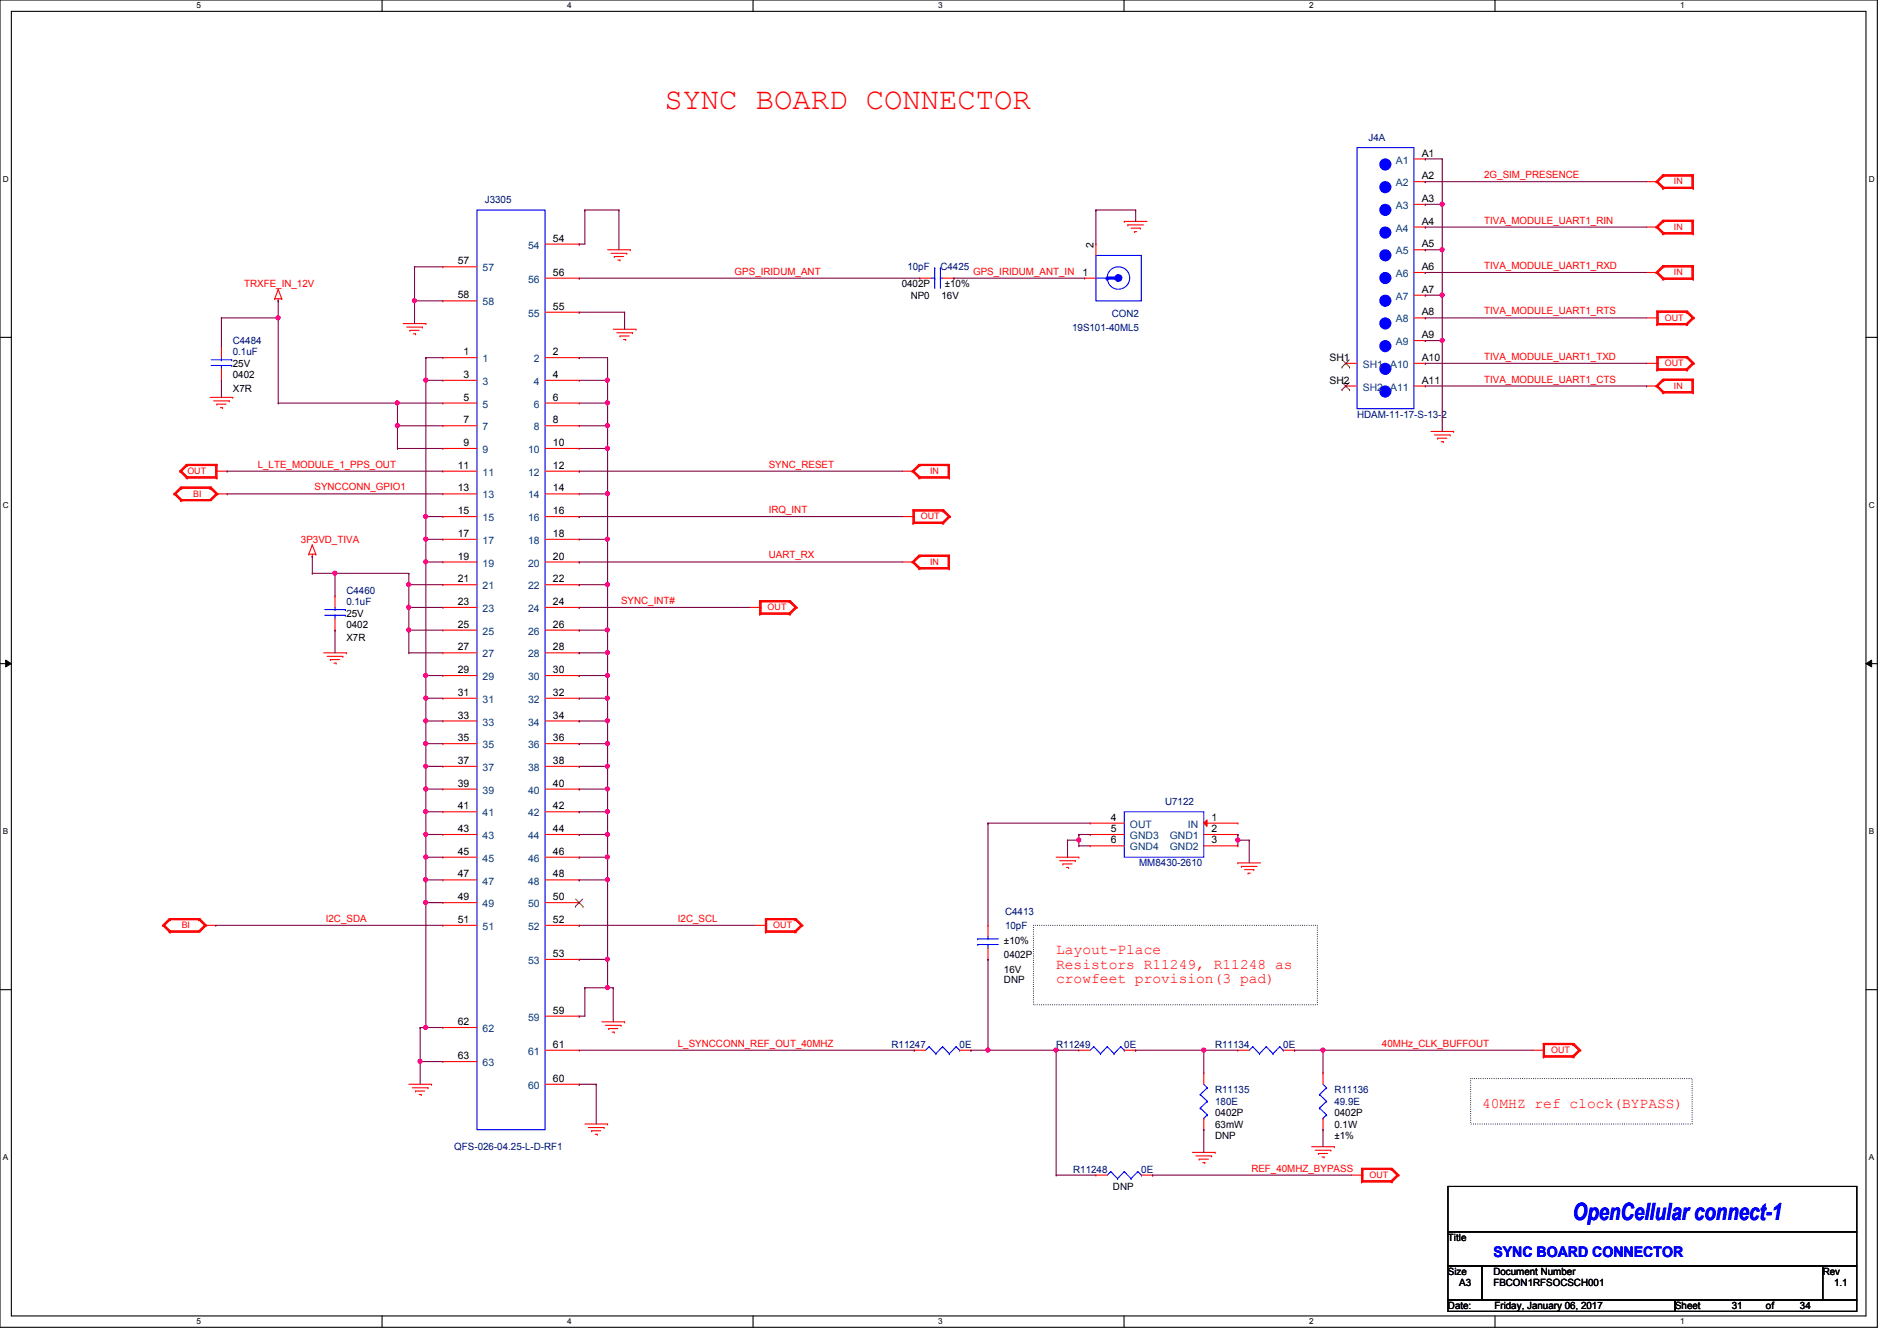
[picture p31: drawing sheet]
<svg xmlns="http://www.w3.org/2000/svg" width="297mm" height="210mm" viewBox="0 0 297 210" stroke-linecap="round" stroke-linejoin="round" font-family="sans-serif">
<defs><g id="words">
<text font-size="4.8" fill="#f00" x="104" y="17.1">SYNC BOARD CONNECTOR</text>
<text font-size="3.7" fill="#00f" x="246.3" y="191.1">OpenCellular connect-1</text>
<g font-size="2.3" fill="#f00">
<text x="165.4" y="149.4">Layout-Place</text>
<text x="165.4" y="151.7">Resistors R11249, R11248 as</text>
<text x="165.4" y="154">crowfeet provision(3 pad)</text>
<text x="232" y="173.4">40MHZ ref clock(BYPASS)</text>
</g>
<text font-size="2.3" fill="#00f" x="233.8" y="196.8">SYNC BOARD CONNECTOR</text>
<g font-size="1.6" fill="#000080">
<text x="214.2" y="22.1">J4A</text>
<text x="75.9" y="31.8">J3305</text>
<text x="142.1" y="42.3">10pF</text>
<text x="147.2" y="42.3">C4425</text>
<text x="36.4" y="53.9">C4484</text>
<text x="167.9" y="51.8">19S101-40ML5</text>
<text x="174.1" y="49.6">CON2</text>
<text x="36.4" y="55.7">0.1uF</text>
<text x="212.5" y="65.4">HDAM-11-17-S-13-2</text>
<text x="54.2" y="93">C4460</text>
<text x="54.2" y="94.8">0.1uF</text>
<text x="182.4" y="126.1">U7122</text>
<text x="178.4" y="135.7">MM8430-2610</text>
<text x="157.4" y="143.3">C4413</text>
<text x="157.4" y="145.5">10pF</text>
<text x="139.6" y="164.1">R11247</text>
<text x="150.2" y="164.1">0E</text>
<text x="165.4" y="164.1">R11249</text>
<text x="176" y="164.1">0E</text>
<text x="190.2" y="164.1">R11134</text>
<text x="200.9" y="164.1">0E</text>
<text x="190.2" y="171.2">R11135</text>
<text x="190.2" y="173">180E</text>
<text x="208.9" y="171.2">R11136</text>
<text x="208.9" y="173">49.9E</text>
<text x="71.1" y="180.1">QFS-026-04.25-L-D-RF1</text>
<text x="168" y="183.7">R11248</text>
<text x="178.7" y="183.7">0E</text>
</g>
<g font-size="1.6" fill="#004080">
<text x="218.5" y="25.6">A1</text>
<text x="218.5" y="29.2">A2</text>
<text x="218.5" y="32.7">A3</text>
<text x="82.7" y="38.9">54</text>
<text x="218.5" y="36.3">A4</text>
<text x="218.5" y="39.8">A5</text>
<text x="75.6" y="42.5">57</text>
<text x="75.6" y="47.8">58</text>
<text x="82.7" y="44.3">56</text>
<text x="218.5" y="43.4">A6</text>
<text x="218.5" y="46.9">A7</text>
<text x="82.7" y="49.6">55</text>
<text x="218.5" y="50.5">A8</text>
<text x="75.6" y="56.7">1</text>
<text x="83.6" y="56.7">2</text>
<text x="213.4" y="57.6">SH1 A10</text>
<text x="218.5" y="54.1">A9</text>
<text x="75.6" y="60.3">3</text>
<text x="75.6" y="63.8">5</text>
<text x="83.6" y="60.3">4</text>
<text x="83.6" y="63.8">6</text>
<text x="213.4" y="61.2">SH2 A11</text>
<text x="75.6" y="67.4">7</text>
<text x="75.6" y="71">9</text>
<text x="82.7" y="71">10</text>
<text x="83.6" y="67.4">8</text>
<text x="75.6" y="74.5">11</text>
<text x="82.7" y="74.5">12</text>
<text x="75.6" y="78.1">13</text>
<text x="75.6" y="81.6">15</text>
<text x="82.7" y="78.1">14</text>
<text x="82.7" y="81.6">16</text>
<text x="75.6" y="85.2">17</text>
<text x="75.6" y="88.7">19</text>
<text x="82.7" y="85.2">18</text>
<text x="82.7" y="88.7">20</text>
<text x="75.6" y="92.3">21</text>
<text x="75.6" y="95.8">23</text>
<text x="82.7" y="92.3">22</text>
<text x="82.7" y="95.8">24</text>
<text x="75.6" y="99.4">25</text>
<text x="82.7" y="99.4">26</text>
<text x="75.6" y="103">27</text>
<text x="75.6" y="106.5">29</text>
<text x="82.7" y="103">28</text>
<text x="82.7" y="106.5">30</text>
<text x="75.6" y="110.1">31</text>
<text x="75.6" y="113.6">33</text>
<text x="82.7" y="110.1">32</text>
<text x="82.7" y="113.6">34</text>
<text x="75.6" y="117.2">35</text>
<text x="82.7" y="117.2">36</text>
<text x="75.6" y="120.7">37</text>
<text x="75.6" y="124.3">39</text>
<text x="82.7" y="120.7">38</text>
<text x="82.7" y="124.3">40</text>
<text x="75.6" y="127.8">41</text>
<text x="75.6" y="131.4">43</text>
<text x="82.7" y="127.8">42</text>
<text x="82.7" y="131.4">44</text>
<text x="176.9" y="129.6">OUT</text>
<text x="176.9" y="131.4">GND3</text>
<text x="183.1" y="131.4">GND1</text>
<text x="186" y="129.6">IN</text>
<text x="75.6" y="135">45</text>
<text x="82.7" y="135">46</text>
<text x="176.9" y="133.2">GND4</text>
<text x="183.1" y="133.2">GND2</text>
<text x="75.6" y="138.5">47</text>
<text x="75.6" y="142.1">49</text>
<text x="82.7" y="138.5">48</text>
<text x="82.7" y="142.1">50</text>
<text x="75.6" y="145.6">51</text>
<text x="82.7" y="145.6">52</text>
<text x="82.7" y="151">53</text>
<text x="75.6" y="161.6">62</text>
<text x="82.7" y="159.9">59</text>
<text x="75.6" y="167">63</text>
<text x="82.7" y="165.2">61</text>
<text x="82.7" y="170.5">60</text>
</g>
<g font-size="1.6">
<text x="222.6" y="24.5">A1</text>
<text x="222.6" y="28.1">A2</text>
<text x="222.6" y="31.6">A3</text>
<text x="222.6" y="35.2">A4</text>
<text x="71.7" y="41.4">57</text>
<text x="86.6" y="37.8">54</text>
<text x="171.2" y="38.8" transform="rotate(-90 171.2 38.8)">2</text>
<text x="222.6" y="38.7">A5</text>
<text x="71.7" y="46.7">58</text>
<text x="86.6" y="43.2">56</text>
<text x="141.2" y="45">0402P</text>
<text x="142.6" y="46.8">NP0</text>
<text x="147.4" y="46.8">16V</text>
<text x="147.9" y="45">±10%</text>
<text x="169.5" y="43.2">1</text>
<text x="222.6" y="42.3">A6</text>
<text x="222.6" y="45.8">A7</text>
<text x="86.6" y="48.5">55</text>
<text x="222.6" y="49.4">A8</text>
<text x="222.6" y="53">A9</text>
<text x="36.4" y="59.2">0402</text>
<text x="36.4" y="57.4">25V</text>
<text x="72.6" y="55.6">1</text>
<text x="72.6" y="59.2">3</text>
<text x="86.6" y="55.6">2</text>
<text x="86.6" y="59.2">4</text>
<text x="208.2" y="56.5">SH1</text>
<text x="222.6" y="56.5">A10</text>
<text x="36.4" y="61.3">X7R</text>
<text x="72.6" y="62.7">5</text>
<text x="86.6" y="62.7">6</text>
<text x="208.2" y="60.1">SH2</text>
<text x="222.6" y="60.1">A11</text>
<text x="72.6" y="66.3">7</text>
<text x="72.6" y="69.8">9</text>
<text x="86.6" y="66.3">8</text>
<text x="86.6" y="69.8">10</text>
<text x="71.7" y="73.4">11</text>
<text x="71.7" y="77">13</text>
<text x="86.6" y="73.4">12</text>
<text x="86.6" y="77">14</text>
<text x="71.7" y="80.5">15</text>
<text x="86.6" y="80.5">16</text>
<text x="71.7" y="84.1">17</text>
<text x="71.7" y="87.6">19</text>
<text x="86.6" y="84.1">18</text>
<text x="86.6" y="87.6">20</text>
<text x="71.7" y="91.2">21</text>
<text x="71.7" y="94.7">23</text>
<text x="86.6" y="91.2">22</text>
<text x="86.6" y="94.7">24</text>
<text x="54.2" y="98.3">0402</text>
<text x="54.2" y="96.6">25V</text>
<text x="54.2" y="100.5">X7R</text>
<text x="71.7" y="98.3">25</text>
<text x="71.7" y="101.9">27</text>
<text x="86.6" y="98.3">26</text>
<text x="86.6" y="101.9">28</text>
<text x="71.7" y="105.4">29</text>
<text x="86.6" y="105.4">30</text>
<text x="71.7" y="109">31</text>
<text x="71.7" y="112.5">33</text>
<text x="86.6" y="109">32</text>
<text x="86.6" y="112.5">34</text>
<text x="71.7" y="116.1">35</text>
<text x="71.7" y="119.6">37</text>
<text x="86.6" y="116.1">36</text>
<text x="86.6" y="119.6">38</text>
<text x="71.7" y="123.2">39</text>
<text x="86.6" y="123.2">40</text>
<text x="71.7" y="126.7">41</text>
<text x="71.7" y="130.3">43</text>
<text x="86.6" y="126.7">42</text>
<text x="86.6" y="130.3">44</text>
<text x="173.9" y="128.5">4</text>
<text x="173.9" y="130.3">5</text>
<text x="189.7" y="128.5">1</text>
<text x="189.7" y="130.3">2</text>
<text x="71.7" y="133.9">45</text>
<text x="71.7" y="137.4">47</text>
<text x="86.6" y="133.9">46</text>
<text x="86.6" y="137.4">48</text>
<text x="173.9" y="132.1">6</text>
<text x="189.7" y="132.1">3</text>
<text x="71.7" y="141">49</text>
<text x="86.6" y="141">50</text>
<text x="71.7" y="144.5">51</text>
<text x="86.6" y="144.5">52</text>
<text x="86.6" y="149.9">53</text>
<text x="157.2" y="147.8">±10%</text>
<text x="157.2" y="150.1">0402P</text>
<text x="157.2" y="152.4">16V</text>
<text x="157.2" y="154">DNP</text>
<text x="71.7" y="160.5">62</text>
<text x="86.6" y="158.7">59</text>
<text x="71.7" y="165.9">63</text>
<text x="86.6" y="164.1">61</text>
<text x="86.6" y="169.4">60</text>
<text x="190.2" y="174.8">0402P</text>
<text x="190.2" y="176.6">63mW</text>
<text x="190.2" y="178.4">DNP</text>
<text x="208.9" y="176.6">0.1W</text>
<text x="208.9" y="178.4">±1%</text>
<text x="208.9" y="174.8">0402P</text>
<text x="174.2" y="186.4">DNP</text>
<text x="226.7" y="194.4">Title</text>
<text x="226.7" y="199.7">Size</text>
<text x="228.5" y="201.5">A3</text>
<text x="233.8" y="199.7">Document Number</text>
<text x="233.8" y="201.5">FBCON1RFSOCSCH001</text>
<text x="285.4" y="199.7">Rev</text>
<text x="287.1" y="201.5">1.1</text>
<text x="226.7" y="205">Date:</text>
<text x="234" y="205">Friday, January 06, 2017</text>
<text x="262.3" y="205">Sheet</text>
<text x="271.1" y="205">31</text>
<text x="276.5" y="205">of</text>
<text x="281.8" y="205">34</text>
</g>
<g font-size="1.6" fill="#f00">
<text x="232.4" y="27.9">2G_SIM_PRESENCE</text>
<text x="232.4" y="35">TIVA_MODULE_UART1_RIN</text>
<text x="38.2" y="45">TRXFE_IN_12V</text>
<text x="115" y="43">GPS_IRIDUM_ANT</text>
<text x="152.4" y="43">GPS_IRIDUM_ANT_IN</text>
<text x="232.4" y="42.1">TIVA_MODULE_UART1_RXD</text>
<text x="232.4" y="49.2">TIVA_MODULE_UART1_RTS</text>
<text x="232.4" y="56.3">TIVA_MODULE_UART1_TXD</text>
<text x="232.4" y="59.9">TIVA_MODULE_UART1_CTS</text>
<text x="40.3" y="73.2">L_LTE_MODULE_1_PPS_OUT</text>
<text x="49.2" y="76.8">SYNCCONN_GPIO1</text>
<text x="120.4" y="73.2">SYNC_RESET</text>
<text x="120.4" y="80.3">IRQ_INT</text>
<text x="47.1" y="85">3P3VD_TIVA</text>
<text x="120.4" y="87.5">UART_RX</text>
<text x="97.2" y="94.6">SYNC_INT#</text>
<text x="51" y="144.4">I2C_SDA</text>
<text x="106.1" y="144.4">I2C_SCL</text>
<text x="106.1" y="163.9">L_SYNCCONN_REF_OUT_40MHZ</text>
<text x="216.4" y="163.9">40MHz_CLK_BUFFOUT</text>
<text x="195.9" y="183.5">REF_40MHZ_BYPASS</text>
</g>
<g font-size="1.4" fill="#f00">
<text x="262.1" y="28.9">IN</text>
<text x="262.1" y="36">IN</text>
<text x="262.1" y="43.1">IN</text>
<text x="260.6" y="50.2">OUT</text>
<text x="260.6" y="57.3">OUT</text>
<text x="262.1" y="60.9">IN</text>
<text x="29.3" y="74.2">OUT</text>
<text x="30.2" y="77.8">BI</text>
<text x="145.6" y="74.2">IN</text>
<text x="144.2" y="81.3">OUT</text>
<text x="145.6" y="88.4">IN</text>
<text x="120.2" y="95.5">OUT</text>
<text x="28.4" y="145.3">BI</text>
<text x="121.1" y="145.3">OUT</text>
<text x="242.9" y="164.9">OUT</text>
<text x="214.4" y="184.4">OUT</text>
</g>
<g font-size="1.3">
<text x="30.8" y="1.3">5</text>
<text x="88.8" y="1.3">4</text>
<text x="146.9" y="1.3">3</text>
<text x="205" y="1.3">2</text>
<text x="263.1" y="1.3">1</text>
<text x=".5" y="28.4">D</text>
<text x="292.6" y="28.4">D</text>
<text x=".5" y="79.5">C</text>
<text x="292.6" y="79.5">C</text>
<text x=".5" y="130.6">B</text>
<text x="292.6" y="130.6">B</text>
<text x=".5" y="181.7">A</text>
<text x="292.6" y="181.7">A</text>
<text x="30.8" y="207.4">5</text>
<text x="88.8" y="207.4">4</text>
<text x="146.9" y="207.4">3</text>
<text x="205" y="207.4">2</text>
<text x="263.1" y="207.4">1</text>
</g>
</g></defs>
<path d="M0 0h293.9v207.9h-293.9zM1.8 1.8h290.3v204.3h-290.3z" fill="none" stroke="#000" stroke-width=".17"/>
<g fill="#fff">
<path d="M30.8 .2h.7v1.4h-.7z"/>
<path d="M30.8 206.2h.7v1.4h-.7z"/>
</g>
<path d="M59.8 0v1.8M59.8 206.1v1.8" fill="none" stroke="#000" stroke-width=".17"/>
<g fill="#fff">
<path d="M88.8 .2h.7v1.4h-.7z"/>
<path d="M88.8 206.2h.7v1.4h-.7z"/>
</g>
<path d="M117.9 0v1.8M117.9 206.1v1.8" fill="none" stroke="#000" stroke-width=".17"/>
<g fill="#fff">
<path d="M146.9 .2h.7v1.4h-.7z"/>
<path d="M146.9 206.2h.7v1.4h-.7z"/>
</g>
<path d="M176 0v1.8M176 206.1v1.8" fill="none" stroke="#000" stroke-width=".17"/>
<g fill="#fff">
<path d="M205 .2h.7v1.4h-.7z"/>
<path d="M205 206.2h.7v1.4h-.7z"/>
</g>
<path d="M234.1 0v1.8M234.1 206.1v1.8" fill="none" stroke="#000" stroke-width=".17"/>
<g fill="#fff">
<path d="M263.1 .2h.6v1.4h-.6z"/>
<path d="M263.1 206.2h.6v1.4h-.6z"/>
<path d="M.5 27.3h.9v1.4h-.9z"/>
<path d="M292.6 27.3h.9v1.4h-.9z"/>
<path d="M.5 78.4h.9v1.4h-.9z"/>
<path d="M292.6 78.4h.9v1.4h-.9z"/>
</g>
<path d="M0 52.8h1.8M292.1 52.8h1.8" fill="none" stroke="#000" stroke-width=".17"/>
<g fill="#fff">
<path d="M.5 129.5h.8v1.4h-.8z"/>
<path d="M292.6 129.5h.8v1.4h-.8z"/>
</g>
<path d="M0 103.9h1.8M292.1 103.9h1.8" fill="none" stroke="#000" stroke-width=".17"/>
<path d="M.9 103.4l.9 .5-.9 .5zM292.1 103.9l.9-.5v1z" fill="#000"/>
<path d="M.9 103.4l.9 .5-.9 .5zM292.1 103.9l.9-.5v1z" fill="none" stroke="#000" stroke-width=".16"/>
<g fill="#fff">
<path d="M.5 180.5h.8v1.4h-.8z"/>
<path d="M292.6 180.5h.8v1.4h-.8z"/>
</g>
<path d="M0 155h1.8M292.1 155h1.8M226.7 185.8h64v7.1h-64zM226.7 192.9h64v5.3h-64zM226.7 198.2h5.3v5.4h-5.3zM232 198.2h53.4v5.4h-53.4zM285.4 198.2h5.3v5.4h-5.3zM226.7 203.6h35.6v1.8h-35.6zM262.3 203.6h28.4v1.8h-28.4z" fill="none" stroke="#000" stroke-width=".17"/>
<path d="M161.8 144.9h44.4v12.5h-44.4zM230.3 168.9h34.6v7.1h-34.6z" fill="none" stroke="#000" stroke-width=".17" stroke-dasharray="0 .3"/>
<g fill="none" stroke="#f00" stroke-width=".17">
<path d="M95.1 39.1h3.6M95.7 39.7h2.4M98.1 39.7h.1M98.7 39.1h.1M176 34.7h.1M176 34.7h3.6M176.6 35.2h.1M176.6 35.2h2.4M177.1 35.7h1.4M177.6 36.3h.1M177.6 36.3h.4M178.5 35.7h.1"/>
<path d="M257.8 35.6h1.8M257.8 28.4h1.8M259.2 35.6h.1M259.2 28.4h.1M259.2 35.6l1.1 1M259.2 28.4l1.1 1.1M259.4 35.6h.1M259.4 28.4h.1M259.4 35.6l1.1 1M259.4 35.6l1.1 .8M259.4 28.4l1.1 1.1M259.4 28.4l1.1 .9"/>
<path d="M259.6 35.6h.1M259.6 28.4h.1M259.6 35.6l.9 .8M259.6 28.4l.9 .9M260.3 34.5h.1M260.3 36.6h.1M260.3 27.4h.1M260.3 29.5h.1M260.3 34.5h4.8M260.3 36.6h4.8M260.3 34.5l-1.1 1.1M260.3 27.4h4.8"/>
<path d="M260.3 29.5h4.8M260.3 27.4l-1.1 1M260.5 34.7h.1M260.5 36.4h.1M260.5 34.5h.1M260.5 36.6h.1M260.5 27.6h.1M260.5 29.3h.1M260.5 27.4h.1M260.5 29.5h.1M260.5 34.7h4.4M260.5 34.7l-.9 .9"/>
<path d="M260.5 34.7l-1.1 .9M260.5 36.4h4.4M260.5 34.5l-1.1 1.1M260.5 27.6l-.9 .8M260.5 27.6h4.4M260.5 27.6l-1.1 .8M260.5 29.3h4.4M260.5 27.4l-1.1 1M264.9 34.7h.1M264.9 36.4h.1M264.9 27.6h.1M264.9 29.3h.1"/>
<path d="M264.9 27.6v1.7M264.9 34.7v1.7M265.1 34.5h.1M265.1 36.6h.1M265.1 27.4h.1M265.1 29.5h.1M265.1 27.4v2.1M265.1 34.5v2.1M34.7 54.2h.1M34.7 59.6h.1M34.7 54.2v1.8M34.7 57.8v1.8"/>
<path d="M43 46.8h.1M43 46.8h1.1M43.6 47.1h.1M43.6 45.3h.1M43.6 46.8v.3M43.6 45.3l-.6 1.5M43.6 45.3l.5 1.5M44.1 46.8h.1M63.1 50.7h3.6M63.7 51.2h2.4M64.2 51.7h.1M64.2 51.7h1.4"/>
<path d="M64.7 52.3h.4M65.1 52.3h.1M66.1 51.2h.1M66.7 50.7h.1M96 51.6h3.6M96.2 40.2h.1M96.2 40.2h1.4M96.6 52.1h2.4M96.7 40.7h.4M97.1 52.6h.1M97.1 40.7h.1M97.1 52.6h1.4"/>
<path d="M97.6 53.2h.4M98 53.2h.1M99 52.1h.1M99.6 51.6h.1M257.8 49.8h1.8M257.8 56.9h1.8M257.8 42.7h1.8M259.2 42.7h.1M259.2 42.7l1.1 1M259.4 48.7h.1M259.4 50.8h.1M259.4 55.8h.1"/>
<path d="M259.4 58h.1M259.4 42.7h.1M259.4 48.7h4.8M259.4 48.7v2.1M259.4 55.8v2.2M259.4 50.8h4.8M259.4 55.8h4.8M259.4 58h4.8M259.4 42.7l1.1 1M259.4 42.7l1.1 .9M259.6 49.8h.1M259.6 48.9h.1"/>
<path d="M259.6 50.7h.1M259.6 56.9h.1M259.6 56h.1M259.6 57.8h.1M259.6 42.7h.1M259.6 50.7h4.4M259.6 48.9h4.4M259.6 48.9v1.8M259.6 56v1.8M259.6 56h4.4M259.6 57.8h4.4M259.6 42.7l.9 .9"/>
<path d="M260.3 41.6h.1M260.3 43.7h.1M260.3 59.4h.1M260.3 41.6h4.8M260.3 43.7h4.8M260.3 41.6l-1.1 1.1M260.3 59.4h4.8M260.3 59.4l-1.1 1.1M260.5 41.8h.1M260.5 43.6h.1M260.5 41.6h.1M260.5 43.7h.1"/>
<path d="M260.5 59.6h.1M260.5 59.4h.1M260.5 41.8l-.9 .9M260.5 41.8h4.4M260.5 41.8l-1.1 .9M260.5 43.6h4.4M260.5 41.6l-1.1 1.1M260.5 59.6l-.9 .9M260.5 59.6h4.4M260.5 59.6l-1.1 .9M260.5 59.4l-1.1 1.1M264 48.9h.1"/>
<path d="M264 50.7h.1M264 48.7h.1M264 50.8h.1M264 56h.1M264 57.8h.1M264 55.8h.1M264 58h.1M264 48.9l.9 .9M264 48.9l1.1 .9M264 48.7l1.1 1.1M264 56l.9 .9M264 56l1.1 .9"/>
<path d="M264 55.8l1.1 1.1M264.2 48.7h.1M264.2 50.8h.1M264.2 55.8h.1M264.2 58h.1M264.2 48.7l1.1 1.1M264.2 55.8l1.1 1.1M264.9 49.8h.1M264.9 56.9h.1M264.9 41.8h.1M264.9 43.6h.1M264.9 59.6h.1"/>
<path d="M264.9 49.8l-.9 .9M264.9 56.9l-.9 .9M264.9 41.8v1.8M264.9 59.6v1.7M265.1 49.8h.1M265.1 56.9h.1M265.1 41.6h.1M265.1 43.7h.1M265.1 59.4h.1M265.1 49.8l-1.1 1M265.1 49.8l-1.1 .9M265.1 56.9l-1.1 1.1"/>
<path d="M265.1 56.9l-1.1 .9M265.1 41.6v2.1M265.1 59.4v2.1M265.3 49.8h.1M265.3 56.9h.1M265.3 49.8l-1.1 1M265.3 56.9l-1.1 1.1M27.2 77.3h.1M27.2 77.3l1.1 1.1M27.4 77.3h.1M27.4 77.3l1 1.1M27.4 77.3l1 .9"/>
<path d="M27.6 77.3h.1M27.6 77.3l.8 .9M28.1 73.8h.1M28.1 73.8l1.1 1M28.3 78.4h.1M28.3 76.3h.1M28.3 73.8h.1M28.3 76.3h4.8M28.3 76.3l-1.1 1M28.3 73.8l1 1M28.3 73.8l1 .9M28.4 78.4h.1"/>
<path d="M28.4 76.3h.1M28.4 78.2h.1M28.4 76.5h.1M28.4 73.8h.1M28.4 76.3l-1 1M28.4 78.2h4.5M28.4 76.5h4.5M28.4 76.5l-1 .8M28.4 76.5l-.8 .8M28.4 73.8l.9 .9M29.2 72.7h.1M29.2 74.8h.1"/>
<path d="M29.2 72.7h4.8M29.2 74.8h4.8M29.2 72.7l-1.1 1.1M29.3 72.9h.1M29.3 74.7h.1M29.3 72.7h.1M29.3 74.8h.1M29.3 72.9l-.9 .9M29.3 72.9h4.5M29.3 74.7h4.5M29.3 72.9l-1 .9M29.3 72.7l-1 1.1"/>
<path d="M32.9 76.5h.1M32.9 76.3h.1M32.9 62.2h3.5M32.9 76.5l.9 .8M32.9 76.5l1.1 .8M32.9 76.3l1.1 1M33.1 76.3h.1M33.1 76.3l1 1M33.4 62.8h2.5M33.8 77.3h.1M33.8 73.8h.1M33.8 72.9h.1"/>
<path d="M33.8 74.7h.1M33.8 77.3l-.9 .9M33.8 77.3h1.8M33.8 73.8h1.8M33.8 72.9v1.8M34 63.3h.1M34 77.3h.1M34 72.7h.1M34 74.8h.1M34 63.3h1.4M34 77.3l-1.1 .9M34 77.3l-1.1 1.1"/>
<path d="M34 72.7v2.1M34.1 77.3h.1M34.1 77.3l-1 1.1h-4.8M34.5 63.8h.3M34.8 63.8h.1M35.9 62.8h.1M36.4 62.2h.1M141.4 73.8h1.7M142.8 73.8h.1M142.8 73.8l1 1M143 73.8h.1M143 79.8h.1"/>
<path d="M143 73.8l1 1M143 73.8l1 .9M143 79.8h4.7M143 79.8v2.2M143.1 73.8h.1M143.1 73.8l.9 .9M143.8 72.7h.1M143.8 74.8h.1M143.8 72.7h4.8M143.8 74.8h4.8M143.8 72.7l-1 1.1M144 72.9h.1"/>
<path d="M144 74.7h.1M144 72.7h.1M144 74.8h.1M144 72.9h4.5M144 74.7h4.5M144 72.9l-.9 .9M144 72.9l-1 .9M144 72.7l-1 1.1M147.6 79.8h.1M147.6 79.8l1 1.1M147.7 79.8h.1M147.7 79.8l1.1 1.1"/>
<path d="M148.5 72.9h.1M148.5 74.7h.1M148.5 72.9v1.8M148.6 72.7h.1M148.6 74.8h.1M148.6 72.7v2.1M224 67.6h3.6M224.6 68.1h2.4M225.1 68.6h.1M225.1 68.6h1.4M225.6 69.2h.4M226 69.2h.1"/>
<path d="M227 68.1h.1M227.6 67.6h.1M257.8 60.5h1.8M259.2 60.5h.1M259.2 60.5l1.1 1M259.4 60.5h.1M259.4 60.5l1.1 1M259.4 60.5l1.1 .8M259.6 60.5h.1M259.6 60.5l.9 .8M260.3 61.5h.1M260.3 61.5h4.8"/>
<path d="M260.5 61.3h.1M260.5 61.5h.1M260.5 61.3h4.4M264.9 61.3h.1M265.1 61.5h.1M48.3 86.8h.1M48.3 86.8h1.1M48.9 87.1h.1M48.9 85.3h.1M48.9 86.8v.3M48.9 85.3l-.6 1.5M48.9 85.3l.5 1.5"/>
<path d="M49.4 86.8h.1M117.3 95.1h1.8M119 94.1h.1M119 96.2h.1M119 94.1h4.7M119 94.1v2.1M119 96.2h4.7M119.1 95.1h.1M119.1 94.2h.1M119.1 96h.1M119.1 94.2h4.5M119.1 94.2v1.8"/>
<path d="M119.1 96h4.5M123.6 94.2h.1M123.6 96h.1M123.6 94.1h.1M123.6 96.2h.1M123.6 94.2l.9 .9M123.6 94.2l1 .9M123.6 94.1l1 1M123.7 94.1h.1M123.7 96.2h.1M123.7 94.1l1.1 1M124.5 95.1h.1"/>
<path d="M124.5 95.1l-.9 .9M124.6 95.1h.1M124.6 95.1l-1 1.1M124.6 95.1l-1 .9M124.8 95.1h.1M124.8 95.1l-1.1 1.1M141.4 80.9h1.7M141.4 88h1.7M142.8 88h.1M142.8 88l1 1.1M143 82h.1M143 88h.1"/>
<path d="M143 82h4.7M143 88l1 1.1M143 88l1 .9M143.1 80.9h.1M143.1 80h.1M143.1 81.8h.1M143.1 88h.1M143.1 80h4.5M143.1 80v1.8M143.1 81.8h4.5M143.1 88l.9 .9M143.8 87h.1"/>
<path d="M143.8 89.1h.1M143.8 87h4.8M143.8 89.1h4.8M143.8 87l-1 1M144 87.1h.1M144 88.9h.1M144 87h.1M144 89.1h.1M144 87.1l-.9 .9M144 87.1h4.5M144 87.1l-1 .9M144 88.9h4.5"/>
<path d="M144 87l-1 1M147.6 80h.1M147.6 81.8h.1M147.6 82h.1M147.6 80l.9 .9M147.6 80l1 .9M147.7 82h.1M148.5 80.9h.1M148.5 87.1h.1M148.5 88.9h.1M148.5 87.1v1.8M148.5 80.9l-.9 .9"/>
<path d="M148.6 80.9h.1M148.6 87h.1M148.6 89.1h.1M148.6 87v2.1M148.6 80.9l-1 1.1M148.6 80.9l-1 .9M148.8 80.9h.1M148.8 80.9l-1.1 1.1M50.7 102.2h3.5M51.2 102.8h2.5M51.7 103.3h.1M51.7 103.3h1.5"/>
<path d="M52.3 103.8h.3M52.6 103.8h.1M53.7 102.8h.1M54.2 102.2h.1M165.4 134.2h3.5M165.9 134.8h2.5M166.4 135.3h.1M166.4 135.3h1.5M167 135.8h.3M167.3 135.8h.1M168.4 134.8h.1M168.9 134.2h.1"/>
<path d="M193.8 135.1h.1M193.8 135.1h3.6M194.4 135.7h.1M194.4 135.7h2.4M194.9 136.2h1.4M195.4 136.7h.1M195.4 136.7h.3M196.3 136.2h.1M25.4 144.9h.1M25.4 144.9l1.1 1.1M25.6 144.9h.1M25.6 144.9l1.1 1.1"/>
<path d="M25.6 144.9l1.1 .9M25.8 144.9h.1M25.8 144.9l.9 .9M26.5 146h.1M26.5 143.8h.1M26.5 143.8h4.8M26.5 143.8l-1.1 1.1M26.7 146h.1M26.7 143.8h.1M26.7 145.8h.1M26.7 144h.1M26.7 143.8l-1.1 1.1"/>
<path d="M26.7 145.8h4.4M26.7 144h4.4M26.7 144l-1.1 .9M26.7 144l-.9 .9M31.1 144h.1M31.1 143.8h.1M31.1 144l.9 .9M31.1 144l1.1 .9M31.1 143.8l1.1 1.1M31.3 143.8h.1M31.3 143.8l1 1.1M32 144.9h.1"/>
<path d="M32 144.9l-.9 .9M32 144.9h1.8M32.2 144.9h.1M32.2 144.9l-1.1 .9M32.2 144.9l-1.1 1.1M32.3 144.9h.1M32.3 144.9l-1 1.1h-4.8M118.2 144.9h1.8M119.8 143.8h.1M119.8 146h.1M119.8 146h4.8M119.8 143.8h4.8"/>
<path d="M119.8 143.8v2.2M120 144.9h.1M120 144h.1M120 145.8h.1M120 145.8h4.5M120 144h4.5M120 144v1.8M124.5 144h.1M124.5 145.8h.1M124.5 143.8h.1M124.5 146h.1M124.5 144l.8 .9"/>
<path d="M124.5 144l1 .9M124.5 143.8l1 1.1M124.6 143.8h.1M124.6 146h.1M124.6 143.8l1.1 1.1M125.3 144.9h.1M125.3 144.9l-.8 .9M125.5 144.9h.1M125.5 144.9l-1 1.1M125.5 144.9l-1 .9M125.7 144.9h.1M125.7 144.9l-1.1 1.1"/>
<path d="M64 169.8h3.6M64.6 170.3h2.4M65.1 170.9h.1M65.1 170.9h1.4M65.6 171.4h.4M66 171.4h.1M67 170.3h.1M67.6 169.8h.1M91.6 176h3.5M92.1 176.6h2.5M92.6 177.1h.1M92.6 177.1h1.5"/>
<path d="M93.2 177.6h.3M93.5 177.6h.1M94.2 160h3.6M94.6 176.6h.1M94.8 160.6h2.4M95.1 176h.1M95.3 161.1h.1M95.3 161.1h1.4M95.8 161.6h.4M96.2 161.6h.1M97.2 160.6h.1M97.8 160h.1"/>
<path d="M205.4 179.6h3.5M208.9 179.6h.1M240 164.5h1.8M241.6 163.4h.1M241.6 165.5h.1M241.6 163.4h4.8M241.6 163.4v2.1M241.6 165.5h4.8M241.8 164.5h.1M241.8 163.6h.1M241.8 165.4h.1M241.8 163.6h4.5"/>
<path d="M241.8 163.6v1.8M241.8 165.4h4.5M246.3 163.6h.1M246.3 165.4h.1M246.3 163.4h.1M246.3 165.5h.1M246.3 163.6l.8 .9M246.3 163.6l1 .9M246.3 163.4l1 1.1M246.4 163.4h.1M246.4 165.5h.1M246.4 163.4l1.1 1.1"/>
<path d="M247.1 164.5h.1M247.1 164.5l-.8 .9M247.3 164.5h.1M247.3 164.5l-1 1M247.3 164.5l-1 .9M247.5 164.5h.1M247.5 164.5l-1.1 1M171.6 184h.1M171.6 184h1.8M178.7 184h1.8M180.5 184h.1M186.7 180.5h3.5"/>
<path d="M187.2 181h2.5M187.7 181.5h.1M187.7 181.5h1.5M188.3 182.1h.3M188.6 182.1h.1M189.7 181h.1M190.2 180.5h.1M205.9 180.1h2.5M206.4 180.6h.1M206.4 180.6h1.5M207 181.2h.3M207.3 181.2h.1"/>
<path d="M208.4 180.1h.1M211.6 184h1.8M213.2 183h.1M213.2 185.1h.1M213.2 183h4.8M213.2 183v2.1M213.2 185.1h4.8M213.4 184h.1M213.4 183.1h.1M213.4 184.9h.1M213.4 183.1h4.4M213.4 183.1v1.8"/>
<path d="M213.4 184.9h4.4M217.8 183.1h.1M217.8 184.9h.1M217.8 183h.1M217.8 185.1h.1M217.8 183.1l.9 .9M217.8 183.1l1.1 .9M217.8 183l1.1 1M218 183h.1M218 185.1h.1M218 183l1 1M218.7 184h.1"/>
<path d="M218.7 184l-.9 .9M218.9 184h.1M218.9 184l-1.1 1.1M218.9 184l-1.1 .9M219 184h.1M219 184l-1 1.1"/>
</g>
<g fill="none" stroke="#00f" stroke-width=".17">
<path d="M33.1 57.2h3.2M33.1 56.3h3.2M34.7 56.3h.1M34.7 57.2h.1M34.7 56v.3M34.7 57.2v.6M36.3 57.2h.1M36.3 56.3h.1M173.9 183.5h.1M173.9 183.5l1.1 1.1M173.9 183.5l-.5 .5M175 184.6h.1"/>
<path d="M176 183.5h.1M176 183.5l1.1 1.1M176 183.5l-1 1.1M177.1 184.6h.1M178.1 183.5h.1M178.1 183.5l.6 .5M178.1 183.5l-1 1.1M178.7 184h.1"/>
</g>
<circle cx="216.9" cy="25.8" r=".87" fill="#00f"/>
<circle cx="216.9" cy="25.8" r=".87" fill="none" stroke="#00f" stroke-width=".17"/>
<circle cx="216.9" cy="29.3" r=".87" fill="#00f"/>
<circle cx="216.9" cy="29.3" r=".87" fill="none" stroke="#00f" stroke-width=".17"/>
<circle cx="216.9" cy="32.9" r=".87" fill="#00f"/>
<circle cx="216.9" cy="32.9" r=".87" fill="none" stroke="#00f" stroke-width=".17"/>
<circle cx="216.9" cy="36.4" r=".87" fill="#00f"/>
<circle cx="216.9" cy="36.4" r=".87" fill="none" stroke="#00f" stroke-width=".17"/>
<circle cx="216.9" cy="40" r=".87" fill="#00f"/>
<circle cx="216.9" cy="40" r=".87" fill="none" stroke="#00f" stroke-width=".17"/>
<circle cx="216.9" cy="43.5" r=".87" fill="#00f"/>
<circle cx="216.9" cy="43.5" r=".87" fill="none" stroke="#00f" stroke-width=".17"/>
<circle cx="216.9" cy="47.1" r=".87" fill="#00f"/>
<circle cx="216.9" cy="47.1" r=".87" fill="none" stroke="#00f" stroke-width=".17"/>
<circle cx="216.9" cy="50.6" r=".87" fill="#00f"/>
<circle cx="216.9" cy="50.6" r=".87" fill="none" stroke="#00f" stroke-width=".17"/>
<circle cx="216.9" cy="54.2" r=".87" fill="#00f"/>
<circle cx="216.9" cy="54.2" r=".87" fill="none" stroke="#00f" stroke-width=".17"/>
<circle cx="216.9" cy="57.8" r=".87" fill="#00f"/>
<circle cx="216.9" cy="57.8" r=".87" fill="none" stroke="#00f" stroke-width=".17"/>
<circle cx="216.9" cy="61.3" r=".87" fill="#00f"/>
<g fill="none" stroke="#00f" stroke-width=".17">
<path d="M212.5 23.1h8.9v40.9h-8.9zM176 127.1h12.5v7.1h-12.5zM145.5 163.9h.1M145.5 163.9l1 1.1M145.5 163.9l-.6 .6M146.5 165h.1M147.6 163.9h.1M147.6 163.9l1 1.1M147.6 163.9l-1.1 1.1M148.6 165h.1M149.7 163.9h.1M149.7 163.9l.5 .6"/>
<path d="M149.7 163.9l-1.1 1.1M150.2 164.5h.1M171.2 163.9h.1M171.2 163.9l1.1 1.1M171.2 163.9l-.5 .6M172.3 165h.1M173.4 163.9h.1M173.4 163.9l1 1.1M173.4 163.9l-1.1 1.1M174.4 165h.1M175.5 163.9h.1M175.5 163.9l.5 .6"/>
<path d="M175.5 163.9l-1.1 1.1M176 164.5h.1M196.1 163.9h.1M196.1 163.9l1.1 1.1M196.1 163.9l-.5 .6M197.2 165h.1M198.2 163.9h.1M198.2 163.9l1.1 1.1M198.2 163.9l-1 1.1M199.3 165h.1M200.4 163.9h.1M200.4 163.9l.5 .6"/>
<path d="M200.4 163.9l-1.1 1.1M200.9 164.5h.1"/>
<circle cx="216.9" cy="61.3" r=".87"/>
</g>
<g fill="none" stroke="#f00" stroke-width=".17">
<path d="M221.4 24.9h1.7M221.4 28.4h1.7M221.4 32h1.7M221.4 35.6h1.7M221.4 39.1h1.7M223.1 24.9h.1M223.1 28.4h.1M223.1 32h.1M223.1 35.6h.1M223.1 39.1h.1M210.7 56.9h.1M210.7 56.9h1.8"/>
<path d="M221.4 42.7h1.7M221.4 46.2h1.7M221.4 49.8h1.7M221.4 53.3h1.7M221.4 56.9h1.7M223.1 42.7h.1M223.1 46.2h.1M223.1 49.8h.1M223.1 53.3h.1M223.1 56.9h.1M210.7 60.5h.1M210.7 60.5h1.8"/>
<path d="M221.4 60.5h1.7M223.1 60.5h.1M143.1 164.5h.1M143.1 164.5h1.8M150.2 164.5h1.8M152 164.5h.1M168.9 164.5h.1M168.9 164.5h1.8M176 164.5h1.8M177.8 164.5h.1M193.8 164.5h.1M193.8 164.5h1.8"/>
<path d="M200.9 164.5h1.8M202.7 164.5h.1"/>
</g>
<path d="M210.1 57.5h.1M210.1 59.9l1.2 1.1M210.1 56.3l1.2 1.2M211.2 59.9l-1.1 1.1M211.2 56.3l-1.1 1.2M211.3 57.5h.1M210.1 61h.1M211.3 61h.1" fill="none" stroke="#804000" stroke-width=".16"/>
<path d="M188.5 128.9l.5-.5v1z" fill="#f00"/>
<g fill="none" stroke="#f00" stroke-width=".17">
<path d="M52.5 93.3h.1M52.5 98.7h.1M52.5 93.3v1.8M52.5 96.9v1.8M170.7 128.9h.1M170.7 130.7h.1M170.7 132.5h.1M170.7 128.9h5.3M170.7 130.7h5.3M170.7 132.5h5.3M188.5 128.9l.5-.5v1zM188.5 128.9h5.3"/>
<path d="M188.5 130.7h5.3M188.5 132.5h5.3M193.8 128.9h.1M193.8 130.7h.1M193.8 132.5h.1"/>
</g>
<g fill="none" stroke="#00f" stroke-width=".17">
<path d="M50.8 96.4h3.3M50.8 95.5h3.3M52.5 95.5h.1M52.5 96.4h.1M52.5 95.1v.4M52.5 96.4v.5M54.1 96.4h.1M54.1 95.5h.1"/>
<circle cx="175.1" cy="43.5" r="1.76"/>
</g>
<path d="M173.4 43.6h1.7" fill="none" stroke="#00f" stroke-width=".51"/>
<circle cx="173.4" cy="43.6" r=".25" fill="#00f"/>
<path d="M171.6 40h7.1v7.1h-7.1zM171.6 43.6h.1M171.6 43.6h1.8" fill="none" stroke="#00f" stroke-width=".17"/>
<circle cx="175.1" cy="43.5" r=".54" fill="#00f"/>
<g fill="none" stroke="#00f" stroke-width=".17">
<path d="M74.7 32.9h10.6v144h-10.6zM145.8 43.6h.5M146.3 42h.1M146.3 43.6h.1M146.3 42v3.2M147.2 43.6h.1M147.2 42h.1M147.2 43.6h.4M147.2 42v3.2M153.1 147.9h.1M153.1 147h.1M153.1 147.9h3.2"/>
<path d="M153.1 147h3.2M154.7 147h.1M154.7 147.9h.1M154.7 146.7v.3M154.7 147.9v.6M187.9 173.5h.1M187.9 171.4h.1M187.9 173.5l1.1 1.1M187.9 171.4l1.1 1.1M188.5 175.1h.1M188.5 169.8l.5 .5M189 174.6h.1"/>
<path d="M189 172.5h.1M189 170.3h.1M189 174.6l-.5 .5M189 172.5l-1.1 1M189 170.3l-1.1 1.1M206.6 171.4h.1M206.6 173.5h.1M206.6 171.4l1.1 1.1M206.6 173.5l1.1 1.1M207.1 175.1h.1M207.1 169.8l.6 .5M207.7 170.3h.1"/>
<path d="M207.7 172.5h.1M207.7 174.6h.1M207.7 170.3l-1.1 1.1M207.7 172.5l-1.1 1M207.7 174.6l-.6 .5"/>
<circle cx="175.1" cy="43.5" r=".54"/>
</g>
<g fill="none" stroke="#f00" stroke-width=".17">
<path d="M85.3 38.2h5.4M90.7 38.2h.1M171.6 38.2h.1M171.6 38.2v1.8M69.3 56h.1M69.3 59.6h.1M69.3 41.8h.1M69.3 47.1h.1M69.3 56h5.4M69.3 59.6h5.4M69.3 41.8h5.4M69.3 47.1h5.4"/>
<path d="M85.3 43.6h5.4M85.3 56h5.4M85.3 59.6h5.4M85.3 48.9h5.4M90.7 56h.1M90.7 59.6h.1M90.7 48.9h.1M90.7 43.6h.1M144 43.6h.1M144 43.6h1.8M147.6 43.6h1.8M149.4 43.6h.1"/>
<path d="M169.8 43.6h.1M169.8 43.6h1.8M69.3 63.1h.1M69.3 66.7h.1M69.3 70.2h.1M69.3 73.8h.1M69.3 77.3h.1M69.3 63.1h5.4M69.3 66.7h5.4M69.3 70.2h5.4M69.3 73.8h5.4M69.3 77.3h5.4"/>
<path d="M85.3 63.1h5.4M85.3 66.7h5.4M85.3 70.2h5.4M85.3 73.8h5.4M85.3 77.3h5.4M90.7 63.1h.1M90.7 66.7h.1M90.7 70.2h.1M90.7 73.8h.1M90.7 77.3h.1M69.3 80.9h.1M69.3 84.5h.1"/>
<path d="M69.3 88h.1M69.3 91.6h.1M69.3 95.1h.1M69.3 98.7h.1M69.3 80.9h5.4M69.3 84.5h5.4M69.3 88h5.4M69.3 91.6h5.4M69.3 95.1h5.4M69.3 98.7h5.4M85.3 80.9h5.4M85.3 84.5h5.4"/>
<path d="M85.3 88h5.4M85.3 91.6h5.4M85.3 95.1h5.4M85.3 98.7h5.4M90.7 80.9h.1M90.7 84.5h.1M90.7 88h.1M90.7 91.6h.1M90.7 95.1h.1M90.7 98.7h.1M69.3 102.2h.1M69.3 105.8h.1"/>
<path d="M69.3 109.3h.1M69.3 112.9h.1M69.3 116.5h.1M69.3 102.2h5.4M69.3 105.8h5.4M69.3 109.3h5.4M69.3 112.9h5.4M69.3 116.5h5.4M85.3 102.2h5.4M85.3 105.8h5.4M85.3 109.3h5.4M85.3 112.9h5.4"/>
<path d="M85.3 116.5h5.4M90.7 102.2h.1M90.7 105.8h.1M90.7 109.3h.1M90.7 112.9h.1M90.7 116.5h.1M69.3 120h.1M69.3 123.6h.1M69.3 127.1h.1M69.3 130.7h.1M69.3 134.2h.1M69.3 137.8h.1"/>
<path d="M69.3 120h5.4M69.3 123.6h5.4M69.3 127.1h5.4M69.3 130.7h5.4M69.3 134.2h5.4M69.3 137.8h5.4M85.3 120h5.4M85.3 123.6h5.4M85.3 127.1h5.4M85.3 130.7h5.4M85.3 134.2h5.4M85.3 137.8h5.4"/>
<path d="M90.7 120h.1M90.7 123.6h.1M90.7 127.1h.1M90.7 130.7h.1M90.7 134.2h.1M90.7 137.8h.1M69.3 141.4h.1M69.3 144.9h.1M69.3 141.4h5.4M69.3 144.9h5.4M85.3 141.4h5.4M85.3 144.9h5.4"/>
<path d="M85.3 150.2h5.4M85.3 159.1h5.4M90.7 141.4h.1M90.7 144.9h.1M90.7 150.2h.1M90.7 159.1h.1M154.7 144.9h.1M154.7 150.2h.1M154.7 144.9v1.8M154.7 148.5v1.7M69.3 160.9h.1M69.3 166.2h.1"/>
<path d="M69.3 160.9h5.4M69.3 166.2h5.4M85.3 169.8h5.4M85.3 164.5h5.4M90.7 169.8h.1M90.7 164.5h.1M188.5 168h.1M188.5 176.9h.1M188.5 168v1.8M188.5 175.1v1.8M207.1 168h.1M207.1 176.9h.1"/>
<path d="M207.1 168v1.8M207.1 175.1v1.8"/>
</g>
<path d="M90.1 141.9h.1M90.1 140.8l1.2 1.1M91.2 140.8l-1.1 1.1M91.3 141.9h.1" fill="none" stroke="#804000" stroke-width=".16"/>
<path d="M225.8 24.9h.1M225.8 24.9v7.1" fill="none" stroke="#800040" stroke-width=".17"/>
<circle cx="225.8" cy="32" r=".32" fill="#f0f"/>
<circle cx="225.8" cy="32" r=".32" fill="none" stroke="#f0f" stroke-width=".17"/>
<path d="M225.8 53.3h.1M225.8 53.3v14.3" fill="none" stroke="#800040" stroke-width=".17"/>
<circle cx="225.8" cy="53.3" r=".32" fill="#f0f"/>
<circle cx="225.8" cy="53.3" r=".32" fill="none" stroke="#f0f" stroke-width=".17"/>
<g fill="none" stroke="#800040" stroke-width=".17">
<path d="M223.1 24.9h.1M223.1 32h.1M223.1 39.1h.1M223.1 24.9h2.7M223.1 32h2.7M223.1 39.1h2.7M225.8 32h.1M225.8 39.1h.1M225.8 32v14.2M223.1 53.3h.1M223.1 53.3h2.7M35.6 77.3h.1"/>
<path d="M35.6 77.3h33.7"/>
</g>
<circle cx="225.8" cy="46.2" r=".32" fill="#f0f"/>
<circle cx="225.8" cy="46.2" r=".32" fill="none" stroke="#f0f" stroke-width=".17"/>
<circle cx="225.8" cy="39.1" r=".32" fill="#f0f"/>
<circle cx="225.8" cy="39.1" r=".32" fill="none" stroke="#f0f" stroke-width=".17"/>
<path d="M90.7 43.6h.1M90.7 43.6h53.3M223.1 46.2h.1M223.1 46.2h2.7M225.8 46.2h.1M225.8 46.2v7.1M48.9 87.1h.1M48.9 89.8h.1M48.9 87.1v2.7M48.9 89.8h15.1M52.5 89.8h.1M52.5 89.8v3.5" fill="none" stroke="#800040" stroke-width=".17"/>
<circle cx="52.4" cy="89.8" r=".32" fill="#f0f"/>
<circle cx="52.4" cy="89.8" r=".32" fill="none" stroke="#f0f" stroke-width=".17"/>
<path d="M64 89.8h.1M64 91.6h.1M64 89.8v5.3M64 91.6h5.3" fill="none" stroke="#800040" stroke-width=".17"/>
<circle cx="64" cy="95.1" r=".32" fill="#f0f"/>
<circle cx="64" cy="95.1" r=".32" fill="none" stroke="#f0f" stroke-width=".17"/>
<circle cx="64" cy="91.5" r=".32" fill="#f0f"/>
<circle cx="64" cy="91.5" r=".32" fill="none" stroke="#f0f" stroke-width=".17"/>
<path d="M52.5 98.7h.1M52.5 98.7v3.5M64 95.1h.1M64 98.7h.1M64 95.1v3.6M64 95.1h5.3M64 98.7h5.3" fill="none" stroke="#800040" stroke-width=".17"/>
<circle cx="64" cy="98.7" r=".32" fill="#f0f"/>
<circle cx="64" cy="98.7" r=".32" fill="none" stroke="#f0f" stroke-width=".17"/>
<g fill="none" stroke="#800040" stroke-width=".17">
<path d="M171.6 32.9h.1M171.6 32.9v5.3M171.6 32.9h6.2M177.8 32.9h.1M177.8 32.9v1.8M34.7 49.8h.1M34.7 49.8h8.9M34.7 49.8v4.4M43.6 47.1h.1M43.6 49.8h.1M43.6 47.1v16M149.4 43.6h.1"/>
<path d="M149.4 43.6h20.4M35.6 73.8h.1M35.6 73.8h33.7M90.7 73.8h.1M90.7 73.8h50.7M64 98.7h.1M64 98.7v3.5M90.7 80.9h.1M90.7 80.9h50.7M64 102.2h.1M64 102.2h5.3M33.8 144.9h.1"/>
<path d="M33.8 144.9h35.5M90.7 144.9h.1M90.7 144.9h27.5M90.7 164.5h52.4M143.1 164.5h.1"/>
</g>
<circle cx="43.5" cy="49.8" r=".32" fill="#f0f"/>
<circle cx="43.5" cy="49.8" r=".32" fill="none" stroke="#f0f" stroke-width=".17"/>
<path d="M34.7 59.6h.1M34.7 59.6v2.6M43.6 63.1h.1M43.6 63.1h18.6" fill="none" stroke="#800040" stroke-width=".17"/>
<circle cx="62.2" cy="63.1" r=".32" fill="#f0f"/>
<circle cx="62.2" cy="63.1" r=".32" fill="none" stroke="#f0f" stroke-width=".17"/>
<path d="M62.2 63.1h.1M62.2 63.1v3.6" fill="none" stroke="#800040" stroke-width=".17"/>
<circle cx="62.2" cy="66.6" r=".32" fill="#f0f"/>
<circle cx="62.2" cy="66.6" r=".32" fill="none" stroke="#f0f" stroke-width=".17"/>
<path d="M62.2 63.1h.1M62.2 66.7h.1M62.2 70.2h.1M62.2 63.1h7.1M62.2 66.7v3.5M62.2 66.7h7.1M62.2 70.2h7.1M90.7 159.1h.1M91.6 154.7h.1M91.6 154.7v4.4h-.9M91.6 154.7h3.5" fill="none" stroke="#800040" stroke-width=".17"/>
<circle cx="95.1" cy="154.7" r=".32" fill="#f0f"/>
<circle cx="95.1" cy="154.7" r=".32" fill="none" stroke="#f0f" stroke-width=".17"/>
<path d="M96 154.7h.1M96 154.7v5.3M65.8 160.9h.1M65.8 166.2h.1M65.8 160.9v8.9M65.8 160.9h.9M65.8 166.2h3.5" fill="none" stroke="#800040" stroke-width=".17"/>
<circle cx="65.8" cy="166.2" r=".32" fill="#f0f"/>
<circle cx="65.8" cy="166.2" r=".32" fill="none" stroke="#f0f" stroke-width=".17"/>
<g fill="none" stroke="#800040" stroke-width=".17">
<path d="M90.7 38.2h.1M91.6 32.9h.1M91.6 32.9v5.3h-.9M91.6 32.9h5.3M96.9 32.9h.1M96.9 32.9v6.2M64.9 41.8h.1M64.9 47.1h.1M64.9 41.8v8.9M64.9 41.8h4.4M64.9 47.1h4.4M90.7 48.9h.1"/>
<path d="M90.7 48.9h7.1M97.8 48.9h.1M97.8 48.9v2.7M90.7 169.8h.1M90.7 169.8h2.6M93.3 169.8h.1M93.3 169.8v6.2"/>
</g>
<circle cx="64.9" cy="47.1" r=".32" fill="#f0f"/>
<circle cx="64.9" cy="47.1" r=".32" fill="none" stroke="#f0f" stroke-width=".17"/>
<path d="M90.7 56h.1M90.7 56h4.4v3.6M95.1 59.6h.1M90.7 88h.1M90.7 88h50.7M90.7 150.2h.1M90.7 150.2h4.4M95.1 154.7h.1M95.1 154.7h.9" fill="none" stroke="#800040" stroke-width=".17"/>
<circle cx="95.1" cy="150.2" r=".32" fill="#f0f"/>
<circle cx="95.1" cy="150.2" r=".32" fill="none" stroke="#f0f" stroke-width=".17"/>
<path d="M90.7 137.8h.1M90.7 137.8h4.4M95.1 150.2h.1M95.1 150.2v4.5" fill="none" stroke="#800040" stroke-width=".17"/>
<circle cx="95.1" cy="137.8" r=".32" fill="#f0f"/>
<circle cx="95.1" cy="137.8" r=".32" fill="none" stroke="#f0f" stroke-width=".17"/>
<path d="M90.7 134.2h.1M90.7 130.7h.1M90.7 134.2h4.4M90.7 130.7h4.4M95.1 137.8h.1M95.1 134.2h.1M95.1 130.7h.1M95.1 130.7v19.5" fill="none" stroke="#800040" stroke-width=".17"/>
<circle cx="95.1" cy="134.2" r=".32" fill="#f0f"/>
<circle cx="95.1" cy="134.2" r=".32" fill="none" stroke="#f0f" stroke-width=".17"/>
<circle cx="95.1" cy="130.7" r=".32" fill="#f0f"/>
<circle cx="95.1" cy="130.7" r=".32" fill="none" stroke="#f0f" stroke-width=".17"/>
<path d="M90.7 127.1h.1M90.7 127.1h4.4" fill="none" stroke="#800040" stroke-width=".17"/>
<circle cx="95.1" cy="127.1" r=".32" fill="#f0f"/>
<circle cx="95.1" cy="127.1" r=".32" fill="none" stroke="#f0f" stroke-width=".17"/>
<path d="M90.7 123.6h.1M90.7 123.6h4.4M95.1 127.1h.1M95.1 127.1v3.6" fill="none" stroke="#800040" stroke-width=".17"/>
<circle cx="95.1" cy="123.5" r=".32" fill="#f0f"/>
<circle cx="95.1" cy="123.5" r=".32" fill="none" stroke="#f0f" stroke-width=".17"/>
<path d="M90.7 91.6h.1M90.7 91.6h4.4v7.1M95.1 98.7h.1M95.1 123.6h.1M95.1 123.6v3.5" fill="none" stroke="#800040" stroke-width=".17"/>
<circle cx="95.1" cy="91.5" r=".32" fill="#f0f"/>
<circle cx="95.1" cy="91.5" r=".32" fill="none" stroke="#f0f" stroke-width=".17"/>
<circle cx="95.1" cy="98.7" r=".32" fill="#f0f"/>
<circle cx="95.1" cy="98.7" r=".32" fill="none" stroke="#f0f" stroke-width=".17"/>
<path d="M90.7 98.7h.1M90.7 98.7h4.4M95.1 98.7h.1M95.1 98.7v7.1M90.7 102.2h.1M90.7 102.2h4.4M95.1 102.2h.1" fill="none" stroke="#800040" stroke-width=".17"/>
<circle cx="95.1" cy="105.8" r=".32" fill="#f0f"/>
<circle cx="95.1" cy="105.8" r=".32" fill="none" stroke="#f0f" stroke-width=".17"/>
<circle cx="95.1" cy="102.2" r=".32" fill="#f0f"/>
<circle cx="95.1" cy="102.2" r=".32" fill="none" stroke="#f0f" stroke-width=".17"/>
<path d="M90.7 105.8h.1M90.7 109.3h.1M90.7 105.8h4.4M95.1 105.8h.1M95.1 105.8v3.5h-4.4" fill="none" stroke="#800040" stroke-width=".17"/>
<circle cx="95.1" cy="109.3" r=".32" fill="#f0f"/>
<circle cx="95.1" cy="109.3" r=".32" fill="none" stroke="#f0f" stroke-width=".17"/>
<path d="M90.7 112.9h.1M95.1 109.3h.1M95.1 109.3v3.6h-4.4" fill="none" stroke="#800040" stroke-width=".17"/>
<circle cx="95.1" cy="112.9" r=".32" fill="#f0f"/>
<circle cx="95.1" cy="112.9" r=".32" fill="none" stroke="#f0f" stroke-width=".17"/>
<path d="M90.7 116.5h.1M90.7 116.5h4.4M95.1 112.9h.1M95.1 116.5h.1M95.1 112.9v7.1" fill="none" stroke="#800040" stroke-width=".17"/>
<circle cx="95.1" cy="120" r=".32" fill="#f0f"/>
<circle cx="95.1" cy="120" r=".32" fill="none" stroke="#f0f" stroke-width=".17"/>
<circle cx="95.1" cy="116.4" r=".32" fill="#f0f"/>
<circle cx="95.1" cy="116.4" r=".32" fill="none" stroke="#f0f" stroke-width=".17"/>
<path d="M66.7 56h.1M66.7 56h2.6M66.7 56v3.6M90.7 120h.1M90.7 120h4.4M95.1 120h.1M95.1 120v3.6M66.7 141.4h.1M66.7 141.4v19.5M66.7 141.4h2.6M66.7 160.9h.1M66.7 160.9h2.6" fill="none" stroke="#800040" stroke-width=".17"/>
<circle cx="66.7" cy="160.9" r=".32" fill="#f0f"/>
<circle cx="66.7" cy="160.9" r=".32" fill="none" stroke="#f0f" stroke-width=".17"/>
<circle cx="66.7" cy="141.3" r=".32" fill="#f0f"/>
<circle cx="66.7" cy="141.3" r=".32" fill="none" stroke="#f0f" stroke-width=".17"/>
<path d="M66.7 137.8h.1M66.7 137.8h2.6" fill="none" stroke="#800040" stroke-width=".17"/>
<circle cx="66.7" cy="137.8" r=".32" fill="#f0f"/>
<circle cx="66.7" cy="137.8" r=".32" fill="none" stroke="#f0f" stroke-width=".17"/>
<path d="M66.7 105.8h.1M66.7 109.3h.1M66.7 105.8v7.1M66.7 105.8h2.6M66.7 109.3h2.6M66.7 137.8h.1M66.7 137.8v3.6" fill="none" stroke="#800040" stroke-width=".17"/>
<circle cx="66.7" cy="112.9" r=".32" fill="#f0f"/>
<circle cx="66.7" cy="112.9" r=".32" fill="none" stroke="#f0f" stroke-width=".17"/>
<circle cx="66.7" cy="109.3" r=".32" fill="#f0f"/>
<circle cx="66.7" cy="109.3" r=".32" fill="none" stroke="#f0f" stroke-width=".17"/>
<path d="M66.7 112.9h.1M66.7 116.5h.1M66.7 112.9h2.6M66.7 112.9v7.1M66.7 116.5h2.6" fill="none" stroke="#800040" stroke-width=".17"/>
<circle cx="66.7" cy="120" r=".32" fill="#f0f"/>
<circle cx="66.7" cy="120" r=".32" fill="none" stroke="#f0f" stroke-width=".17"/>
<circle cx="66.7" cy="116.4" r=".32" fill="#f0f"/>
<circle cx="66.7" cy="116.4" r=".32" fill="none" stroke="#f0f" stroke-width=".17"/>
<path d="M66.7 120h.1M66.7 123.6h.1M66.7 120h2.6M66.7 120v3.6M66.7 123.6h2.6" fill="none" stroke="#800040" stroke-width=".17"/>
<circle cx="66.7" cy="123.5" r=".32" fill="#f0f"/>
<circle cx="66.7" cy="123.5" r=".32" fill="none" stroke="#f0f" stroke-width=".17"/>
<path d="M66.7 123.6h.1M66.7 127.1h.1M66.7 123.6v3.5M66.7 127.1h2.6" fill="none" stroke="#800040" stroke-width=".17"/>
<circle cx="66.7" cy="127.1" r=".32" fill="#f0f"/>
<circle cx="66.7" cy="127.1" r=".32" fill="none" stroke="#f0f" stroke-width=".17"/>
<path d="M66.7 127.1h.1M66.7 130.7h.1M66.7 127.1v7.1M66.7 130.7h2.6" fill="none" stroke="#800040" stroke-width=".17"/>
<circle cx="66.7" cy="134.2" r=".32" fill="#f0f"/>
<circle cx="66.7" cy="134.2" r=".32" fill="none" stroke="#f0f" stroke-width=".17"/>
<circle cx="66.7" cy="130.7" r=".32" fill="#f0f"/>
<circle cx="66.7" cy="130.7" r=".32" fill="none" stroke="#f0f" stroke-width=".17"/>
<path d="M66.7 59.6h.1M66.7 59.6v21.3M66.7 59.6h2.6M66.7 80.9h.1M66.7 134.2h.1M66.7 134.2h2.6M66.7 134.2v3.6" fill="none" stroke="#800040" stroke-width=".17"/>
<circle cx="66.7" cy="59.5" r=".32" fill="#f0f"/>
<circle cx="66.7" cy="59.5" r=".32" fill="none" stroke="#f0f" stroke-width=".17"/>
<circle cx="66.7" cy="80.9" r=".32" fill="#f0f"/>
<circle cx="66.7" cy="80.9" r=".32" fill="none" stroke="#f0f" stroke-width=".17"/>
<g fill="none" stroke="#800040" stroke-width=".17">
<path d="M223.1 28.4h.1M223.1 35.6h.1M223.1 28.4h34.7M223.1 35.6h34.7M223.1 49.8h.1M223.1 56.9h.1M223.1 42.7h.1M223.1 49.8h34.7M223.1 56.9h34.7M223.1 42.7h34.7M223.1 60.5h34.7M257.8 60.5h.1"/>
<path d="M152 164.5h.1M152 164.5h2.7M165.4 164.5h.1M165.4 164.5v19.5"/>
</g>
<circle cx="165.3" cy="164.4" r=".32" fill="#f0f"/>
<circle cx="165.3" cy="164.4" r=".32" fill="none" stroke="#f0f" stroke-width=".17"/>
<path d="M165.4 164.5h.1M165.4 164.5h3.5M177.8 164.5h.1M177.8 164.5h10.7" fill="none" stroke="#800040" stroke-width=".17"/>
<circle cx="188.4" cy="164.4" r=".32" fill="#f0f"/>
<circle cx="188.4" cy="164.4" r=".32" fill="none" stroke="#f0f" stroke-width=".17"/>
<path d="M188.5 164.5h.1M188.5 164.5h5.3M188.5 164.5v3.5M202.7 164.5h.1M202.7 164.5h37.3M207.1 164.5h.1" fill="none" stroke="#800040" stroke-width=".17"/>
<circle cx="207.1" cy="164.4" r=".32" fill="#f0f"/>
<circle cx="207.1" cy="164.4" r=".32" fill="none" stroke="#f0f" stroke-width=".17"/>
<g fill="none" stroke="#800040" stroke-width=".17">
<path d="M193.8 131.6h.1M193.8 130.7h.1M193.8 131.6h1.8M193.8 130.7v1.8M195.6 131.6h.1M195.6 131.6v3.5M188.5 176.9h.1M188.5 176.9v3.6M207.1 164.5h.1M207.1 176.9h.1M207.1 164.5v3.5M207.1 176.9v2.7"/>
<path d="M165.4 184h.1M165.4 184h6.2M180.5 184h.1M180.5 184h31.1"/>
</g>
<circle cx="193.8" cy="131.5" r=".32" fill="#f0f"/>
<circle cx="193.8" cy="131.5" r=".32" fill="none" stroke="#f0f" stroke-width=".17"/>
<path d="M167.1 131.6h.1M167.1 131.6h1.8M168.9 130.7h.1M168.9 131.6h.1M168.9 130.7h1.8M168.9 130.7v1.8" fill="none" stroke="#800040" stroke-width=".17"/>
<circle cx="168.9" cy="131.5" r=".32" fill="#f0f"/>
<circle cx="168.9" cy="131.5" r=".32" fill="none" stroke="#f0f" stroke-width=".17"/>
<path d="M154.7 128.9h.1M154.7 128.9v16M154.7 128.9h16M167.1 131.6h.1M167.1 131.6v2.6M168.9 132.5h.1M168.9 132.5h1.8M154.7 150.2h.1M154.7 150.2v14.3" fill="none" stroke="#800040" stroke-width=".17"/>
<circle cx="154.7" cy="164.4" r=".32" fill="#f0f"/>
<circle cx="154.7" cy="164.4" r=".32" fill="none" stroke="#f0f" stroke-width=".17"/>
<path d="M66.7 80.9h.1M66.7 84.5h.1M66.7 80.9h2.6M66.7 80.9v3.6M66.7 84.5h2.6M154.7 164.5h.1M154.7 164.5h10.7" fill="none" stroke="#800040" stroke-width=".17"/>
<circle cx="66.7" cy="84.4" r=".32" fill="#f0f"/>
<circle cx="66.7" cy="84.4" r=".32" fill="none" stroke="#f0f" stroke-width=".17"/>
<path d="M66.7 88h.1M66.7 84.5v21.3M66.7 88h2.6M66.7 105.8h.1" fill="none" stroke="#800040" stroke-width=".17"/>
<circle cx="66.7" cy="88" r=".32" fill="#f0f"/>
<circle cx="66.7" cy="88" r=".32" fill="none" stroke="#f0f" stroke-width=".17"/>
<circle cx="66.7" cy="105.8" r=".32" fill="#f0f"/>
<circle cx="66.7" cy="105.8" r=".32" fill="none" stroke="#f0f" stroke-width=".17"/>
<path d="M90.7 77.3h4.4M95.1 77.3h.1M95.1 77.3v14.3M90.7 84.5h4.4M95.1 84.5h.1M95.1 91.6h.1" fill="none" stroke="#800040" stroke-width=".17"/>
<circle cx="95.1" cy="77.3" r=".32" fill="#f0f"/>
<circle cx="95.1" cy="77.3" r=".32" fill="none" stroke="#f0f" stroke-width=".17"/>
<circle cx="95.1" cy="84.4" r=".32" fill="#f0f"/>
<circle cx="95.1" cy="84.4" r=".32" fill="none" stroke="#f0f" stroke-width=".17"/>
<path d="M90.7 70.2h4.4M95.1 70.2h.1" fill="none" stroke="#800040" stroke-width=".17"/>
<circle cx="95.1" cy="70.2" r=".32" fill="#f0f"/>
<circle cx="95.1" cy="70.2" r=".32" fill="none" stroke="#f0f" stroke-width=".17"/>
<path d="M90.7 59.6h4.4M95.1 59.6h.1M90.7 66.7h4.4M95.1 77.3h.1M95.1 66.7h.1M95.1 70.2h.1M95.1 66.7v10.6" fill="none" stroke="#800040" stroke-width=".17"/>
<circle cx="95.1" cy="59.5" r=".32" fill="#f0f"/>
<circle cx="95.1" cy="59.5" r=".32" fill="none" stroke="#f0f" stroke-width=".17"/>
<path d="M95.1 59.6v7.1M90.7 63.1h4.4M95.1 63.1h.1M95.1 66.7h.1" fill="none" stroke="#800040" stroke-width=".17"/>
<circle cx="95.1" cy="63.1" r=".32" fill="#f0f"/>
<circle cx="95.1" cy="63.1" r=".32" fill="none" stroke="#f0f" stroke-width=".17"/>
<circle cx="95.1" cy="66.6" r=".32" fill="#f0f"/>
<circle cx="95.1" cy="66.6" r=".32" fill="none" stroke="#f0f" stroke-width=".17"/>
<path d="M90.7 95.1h.1M90.7 95.1h26.6" fill="none" stroke="#800040" stroke-width=".17"/>
<circle cx="225.8" cy="32" r=".32" fill="#f0f"/>
<circle cx="225.8" cy="32" r=".32" fill="none" stroke="#f0f" stroke-width=".17"/>
<circle cx="225.8" cy="53.3" r=".32" fill="#f0f"/>
<circle cx="225.8" cy="53.3" r=".32" fill="none" stroke="#f0f" stroke-width=".17"/>
<circle cx="225.8" cy="46.2" r=".32" fill="#f0f"/>
<circle cx="225.8" cy="46.2" r=".32" fill="none" stroke="#f0f" stroke-width=".17"/>
<circle cx="225.8" cy="39.1" r=".32" fill="#f0f"/>
<circle cx="225.8" cy="39.1" r=".32" fill="none" stroke="#f0f" stroke-width=".17"/>
<circle cx="52.4" cy="89.8" r=".32" fill="#f0f"/>
<circle cx="52.4" cy="89.8" r=".32" fill="none" stroke="#f0f" stroke-width=".17"/>
<circle cx="64" cy="95.1" r=".32" fill="#f0f"/>
<circle cx="64" cy="95.1" r=".32" fill="none" stroke="#f0f" stroke-width=".17"/>
<circle cx="64" cy="91.5" r=".32" fill="#f0f"/>
<circle cx="64" cy="91.5" r=".32" fill="none" stroke="#f0f" stroke-width=".17"/>
<circle cx="64" cy="98.7" r=".32" fill="#f0f"/>
<circle cx="64" cy="98.7" r=".32" fill="none" stroke="#f0f" stroke-width=".17"/>
<circle cx="43.5" cy="49.8" r=".32" fill="#f0f"/>
<circle cx="43.5" cy="49.8" r=".32" fill="none" stroke="#f0f" stroke-width=".17"/>
<circle cx="62.2" cy="63.1" r=".32" fill="#f0f"/>
<circle cx="62.2" cy="63.1" r=".32" fill="none" stroke="#f0f" stroke-width=".17"/>
<circle cx="62.2" cy="66.6" r=".32" fill="#f0f"/>
<circle cx="62.2" cy="66.6" r=".32" fill="none" stroke="#f0f" stroke-width=".17"/>
<circle cx="95.1" cy="154.7" r=".32" fill="#f0f"/>
<circle cx="95.1" cy="154.7" r=".32" fill="none" stroke="#f0f" stroke-width=".17"/>
<circle cx="65.8" cy="166.2" r=".32" fill="#f0f"/>
<circle cx="65.8" cy="166.2" r=".32" fill="none" stroke="#f0f" stroke-width=".17"/>
<circle cx="64.9" cy="47.1" r=".32" fill="#f0f"/>
<circle cx="64.9" cy="47.1" r=".32" fill="none" stroke="#f0f" stroke-width=".17"/>
<circle cx="95.1" cy="150.2" r=".32" fill="#f0f"/>
<circle cx="95.1" cy="150.2" r=".32" fill="none" stroke="#f0f" stroke-width=".17"/>
<circle cx="95.1" cy="137.8" r=".32" fill="#f0f"/>
<circle cx="95.1" cy="137.8" r=".32" fill="none" stroke="#f0f" stroke-width=".17"/>
<circle cx="95.1" cy="134.2" r=".32" fill="#f0f"/>
<circle cx="95.1" cy="134.2" r=".32" fill="none" stroke="#f0f" stroke-width=".17"/>
<circle cx="95.1" cy="130.7" r=".32" fill="#f0f"/>
<circle cx="95.1" cy="130.7" r=".32" fill="none" stroke="#f0f" stroke-width=".17"/>
<circle cx="95.1" cy="127.1" r=".32" fill="#f0f"/>
<circle cx="95.1" cy="127.1" r=".32" fill="none" stroke="#f0f" stroke-width=".17"/>
<circle cx="95.1" cy="123.5" r=".32" fill="#f0f"/>
<circle cx="95.1" cy="123.5" r=".32" fill="none" stroke="#f0f" stroke-width=".17"/>
<circle cx="95.1" cy="91.5" r=".32" fill="#f0f"/>
<circle cx="95.1" cy="91.5" r=".32" fill="none" stroke="#f0f" stroke-width=".17"/>
<circle cx="95.1" cy="98.7" r=".32" fill="#f0f"/>
<circle cx="95.1" cy="98.7" r=".32" fill="none" stroke="#f0f" stroke-width=".17"/>
<circle cx="95.1" cy="105.8" r=".32" fill="#f0f"/>
<circle cx="95.1" cy="105.8" r=".32" fill="none" stroke="#f0f" stroke-width=".17"/>
<circle cx="95.1" cy="102.2" r=".32" fill="#f0f"/>
<circle cx="95.1" cy="102.2" r=".32" fill="none" stroke="#f0f" stroke-width=".17"/>
<circle cx="95.1" cy="109.3" r=".32" fill="#f0f"/>
<circle cx="95.1" cy="109.3" r=".32" fill="none" stroke="#f0f" stroke-width=".17"/>
<circle cx="95.1" cy="112.9" r=".32" fill="#f0f"/>
<circle cx="95.1" cy="112.9" r=".32" fill="none" stroke="#f0f" stroke-width=".17"/>
<circle cx="95.1" cy="120" r=".32" fill="#f0f"/>
<circle cx="95.1" cy="120" r=".32" fill="none" stroke="#f0f" stroke-width=".17"/>
<circle cx="95.1" cy="116.4" r=".32" fill="#f0f"/>
<circle cx="95.1" cy="116.4" r=".32" fill="none" stroke="#f0f" stroke-width=".17"/>
<circle cx="66.7" cy="160.9" r=".32" fill="#f0f"/>
<circle cx="66.7" cy="160.9" r=".32" fill="none" stroke="#f0f" stroke-width=".17"/>
<circle cx="66.7" cy="141.3" r=".32" fill="#f0f"/>
<circle cx="66.7" cy="141.3" r=".32" fill="none" stroke="#f0f" stroke-width=".17"/>
<circle cx="66.7" cy="137.8" r=".32" fill="#f0f"/>
<circle cx="66.7" cy="137.8" r=".32" fill="none" stroke="#f0f" stroke-width=".17"/>
<circle cx="66.7" cy="112.9" r=".32" fill="#f0f"/>
<circle cx="66.7" cy="112.9" r=".32" fill="none" stroke="#f0f" stroke-width=".17"/>
<circle cx="66.7" cy="109.3" r=".32" fill="#f0f"/>
<circle cx="66.7" cy="109.3" r=".32" fill="none" stroke="#f0f" stroke-width=".17"/>
<circle cx="66.7" cy="120" r=".32" fill="#f0f"/>
<circle cx="66.7" cy="120" r=".32" fill="none" stroke="#f0f" stroke-width=".17"/>
<circle cx="66.7" cy="116.4" r=".32" fill="#f0f"/>
<circle cx="66.7" cy="116.4" r=".32" fill="none" stroke="#f0f" stroke-width=".17"/>
<circle cx="66.7" cy="123.5" r=".32" fill="#f0f"/>
<circle cx="66.7" cy="123.5" r=".32" fill="none" stroke="#f0f" stroke-width=".17"/>
<circle cx="66.7" cy="127.1" r=".32" fill="#f0f"/>
<circle cx="66.7" cy="127.1" r=".32" fill="none" stroke="#f0f" stroke-width=".17"/>
<circle cx="66.7" cy="134.2" r=".32" fill="#f0f"/>
<circle cx="66.7" cy="134.2" r=".32" fill="none" stroke="#f0f" stroke-width=".17"/>
<circle cx="66.7" cy="130.7" r=".32" fill="#f0f"/>
<circle cx="66.7" cy="130.7" r=".32" fill="none" stroke="#f0f" stroke-width=".17"/>
<circle cx="66.7" cy="59.5" r=".32" fill="#f0f"/>
<circle cx="66.7" cy="59.5" r=".32" fill="none" stroke="#f0f" stroke-width=".17"/>
<circle cx="66.7" cy="80.9" r=".32" fill="#f0f"/>
<circle cx="66.7" cy="80.9" r=".32" fill="none" stroke="#f0f" stroke-width=".17"/>
<circle cx="165.3" cy="164.4" r=".32" fill="#f0f"/>
<circle cx="165.3" cy="164.4" r=".32" fill="none" stroke="#f0f" stroke-width=".17"/>
<circle cx="188.4" cy="164.4" r=".32" fill="#f0f"/>
<circle cx="188.4" cy="164.4" r=".32" fill="none" stroke="#f0f" stroke-width=".17"/>
<circle cx="207.1" cy="164.4" r=".32" fill="#f0f"/>
<circle cx="207.1" cy="164.4" r=".32" fill="none" stroke="#f0f" stroke-width=".17"/>
<circle cx="193.8" cy="131.5" r=".32" fill="#f0f"/>
<circle cx="193.8" cy="131.5" r=".32" fill="none" stroke="#f0f" stroke-width=".17"/>
<circle cx="168.9" cy="131.5" r=".32" fill="#f0f"/>
<circle cx="168.9" cy="131.5" r=".32" fill="none" stroke="#f0f" stroke-width=".17"/>
<circle cx="154.7" cy="164.4" r=".32" fill="#f0f"/>
<circle cx="154.7" cy="164.4" r=".32" fill="none" stroke="#f0f" stroke-width=".17"/>
<circle cx="66.7" cy="84.4" r=".32" fill="#f0f"/>
<circle cx="66.7" cy="84.4" r=".32" fill="none" stroke="#f0f" stroke-width=".17"/>
<circle cx="66.7" cy="88" r=".32" fill="#f0f"/>
<circle cx="66.7" cy="88" r=".32" fill="none" stroke="#f0f" stroke-width=".17"/>
<circle cx="66.7" cy="105.8" r=".32" fill="#f0f"/>
<circle cx="66.7" cy="105.8" r=".32" fill="none" stroke="#f0f" stroke-width=".17"/>
<circle cx="95.1" cy="77.3" r=".32" fill="#f0f"/>
<circle cx="95.1" cy="77.3" r=".32" fill="none" stroke="#f0f" stroke-width=".17"/>
<circle cx="95.1" cy="84.4" r=".32" fill="#f0f"/>
<circle cx="95.1" cy="84.4" r=".32" fill="none" stroke="#f0f" stroke-width=".17"/>
<circle cx="95.1" cy="70.2" r=".32" fill="#f0f"/>
<circle cx="95.1" cy="70.2" r=".32" fill="none" stroke="#f0f" stroke-width=".17"/>
<circle cx="95.1" cy="59.5" r=".32" fill="#f0f"/>
<circle cx="95.1" cy="59.5" r=".32" fill="none" stroke="#f0f" stroke-width=".17"/>
<circle cx="95.1" cy="63.1" r=".32" fill="#f0f"/>
<circle cx="95.1" cy="63.1" r=".32" fill="none" stroke="#f0f" stroke-width=".17"/>
<circle cx="95.1" cy="66.6" r=".32" fill="#f0f"/>
<circle cx="95.1" cy="66.6" r=".32" fill="none" stroke="#f0f" stroke-width=".17"/>
<use href="#words"/>
</svg>
